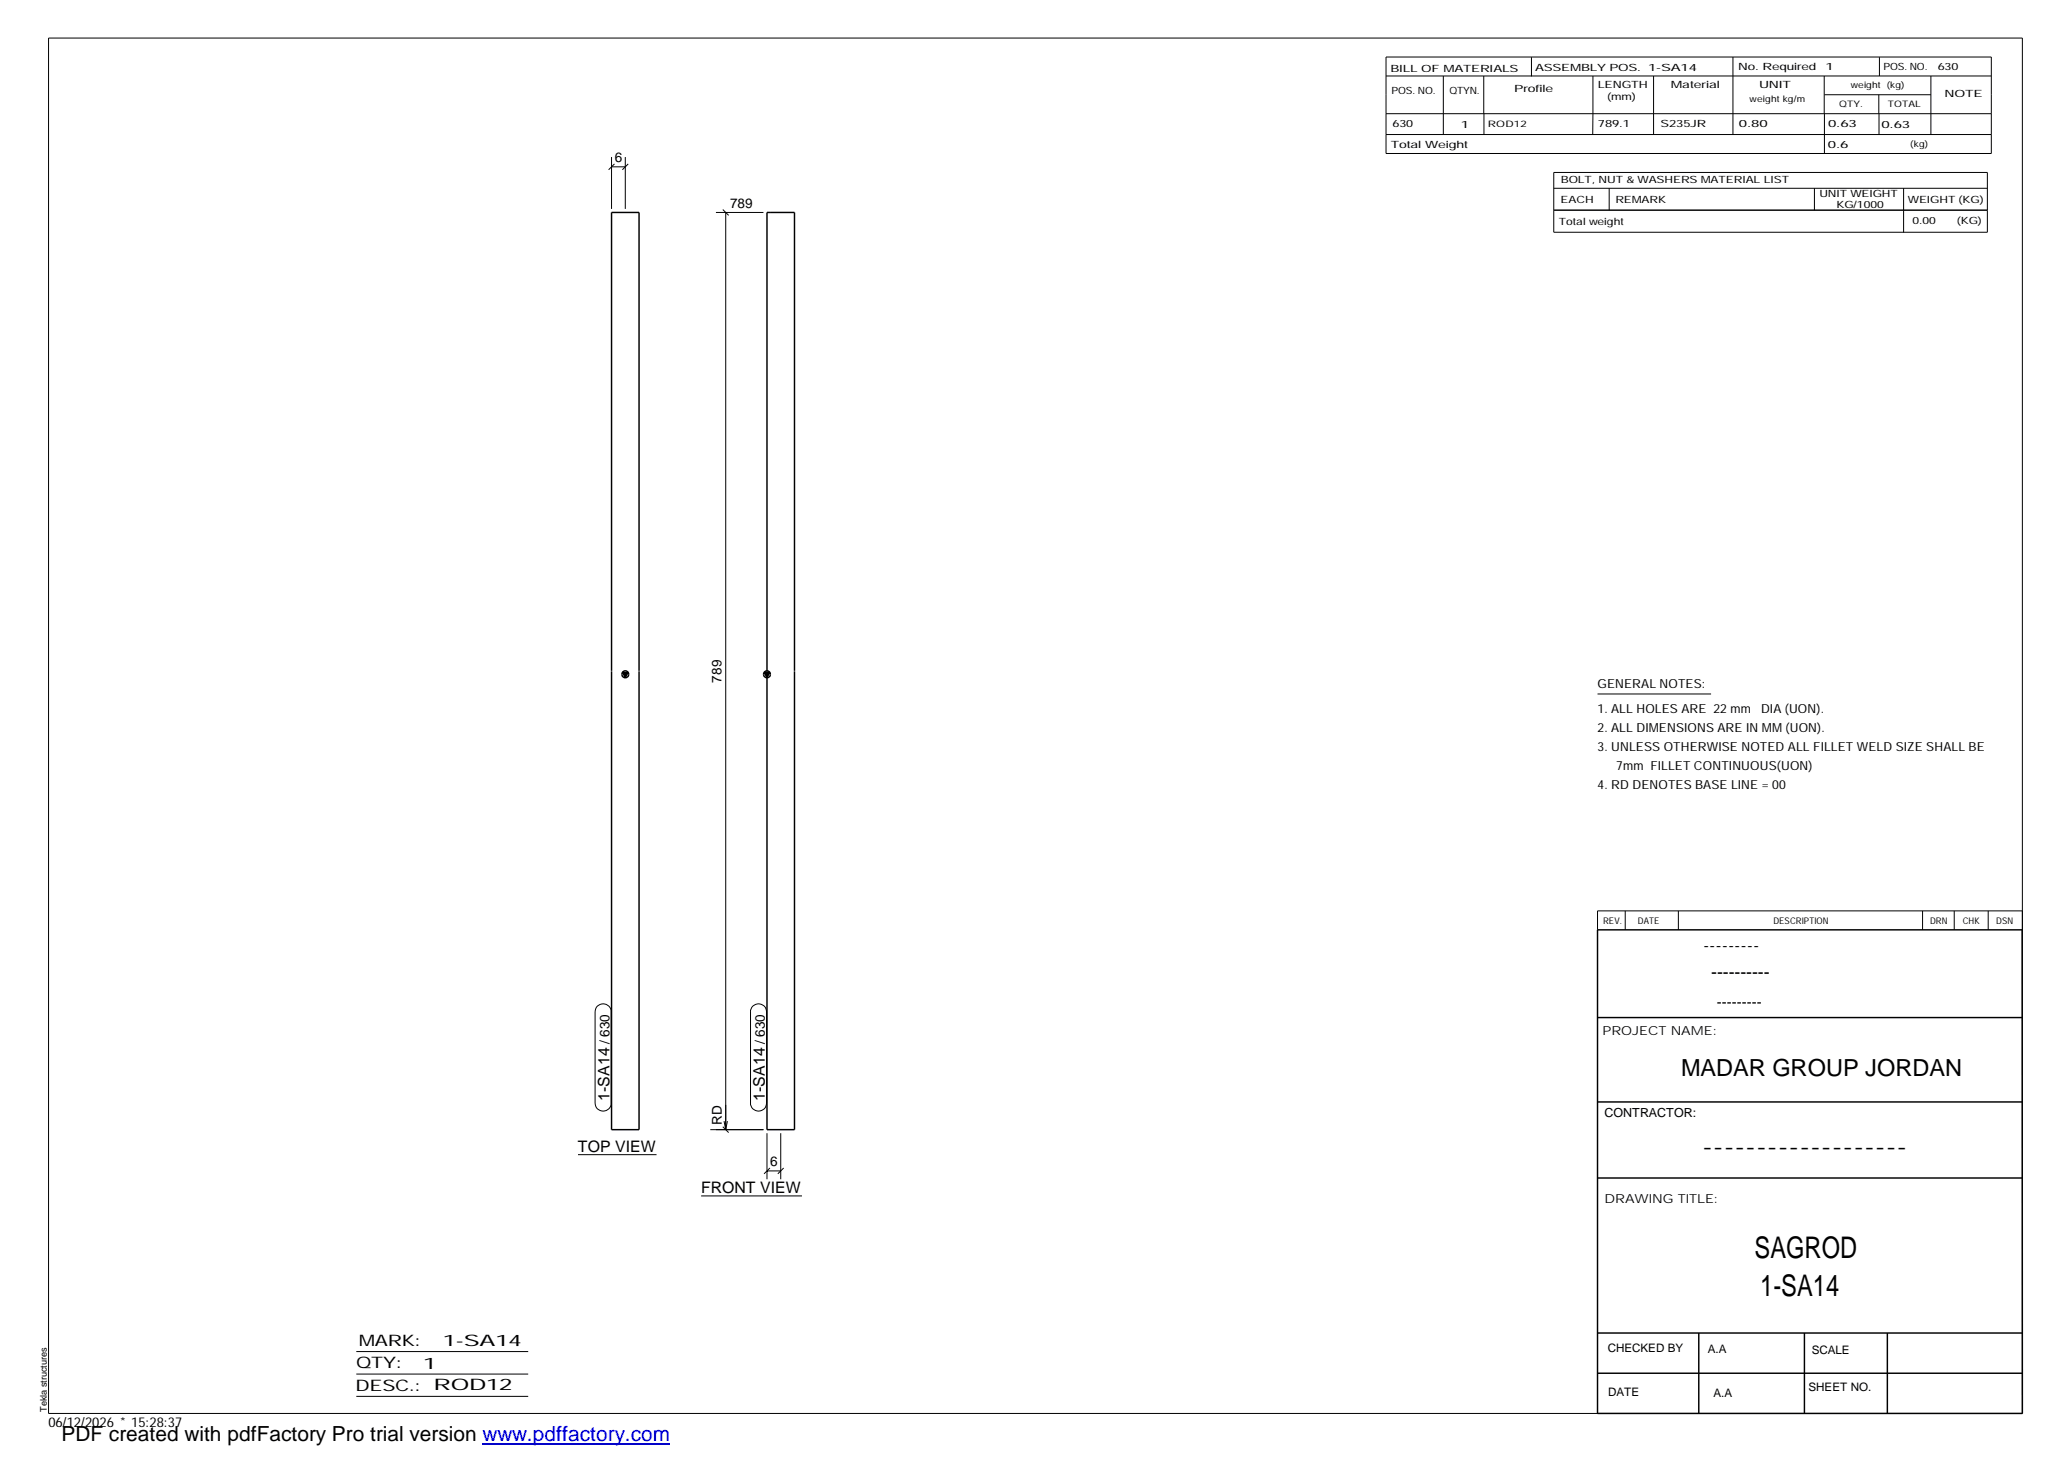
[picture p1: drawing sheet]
<svg xmlns="http://www.w3.org/2000/svg" width="420mm" height="297mm" viewBox="0 0 420 297" stroke-linecap="round" stroke-linejoin="round" font-family="sans-serif">
<defs><g id="words">
<g font-size="6.1">
<text x="356.5" y="255.5">SAGROD</text>
<text x="357.6" y="263.3">1-SA14</text>
</g>
<text font-size="4.8" x="341.5" y="218.6">MADAR GROUP JORDAN</text>
<text font-size="4.2" x="12.5" y="292.7">PDF created with pdfFactory Pro trial version www.pdffactory.com</text>
<g font-size="3.6">
<text x="346.1" y="193.2">---------</text>
<text x="347.7" y="198.6">----------</text>
<text x="345.8" y="234.2">-------------------</text>
</g>
<g font-size="3.2">
<text x="123.8" y="223.7" transform="rotate(-90 123.8 223.7)">1-SA14</text>
<text x="155.4" y="223.7" transform="rotate(-90 155.4 223.7)">1-SA14</text>
<text x="117.4" y="234">TOP VIEW</text>
<text x="142.5" y="242.4">FRONT VIEW</text>
<text x="72.9" y="273.5">MARK:</text>
<text x="90" y="273.5">1-SA14</text>
<text x="72.4" y="278">QTY:</text>
<text x="86" y="278.1">1</text>
<text x="72.2" y="282.6">DESC.:</text>
<text x="88.1" y="282.4">ROD12</text>
</g>
<text font-size="3" x="348.8" y="204.5">---------</text>
<g font-size="2.8">
<text x="124.9" y="33">6</text>
<text x="148.3" y="42.3">789</text>
<text x="146.6" y="138.7" transform="rotate(-90 146.6 138.7)">789</text>
<text x="123.8" y="212.1" transform="rotate(-90 123.8 212.1)">/ 630</text>
<text x="155.4" y="212.1" transform="rotate(-90 155.4 212.1)">/ 630</text>
<text x="146.6" y="228.5" transform="rotate(-90 146.6 228.5)">RD</text>
<text x="156.5" y="237">6</text>
<text x="9.8" y="290">06/12/2026 * 15:28:37</text>
</g>
<g font-size="2.5">
<text x="324.6" y="139.9">GENERAL NOTES:</text>
<text x="324.6" y="148.7">2. ALL DIMENSIONS ARE IN MM (UON).</text>
<text x="324.6" y="144.9">1. ALL HOLES ARE 22 mm</text>
<text x="357.8" y="144.9">DIA (UON).</text>
<text x="324.6" y="152.5">3. UNLESS OTHERWISE NOTED ALL FILLET WELD SIZE SHALL BE</text>
<text x="324.6" y="160.2">4. RD DENOTES BASE LINE = 00</text>
<text x="328.4" y="156.4">7mm FILLET CONTINUOUS(UON)</text>
<text x="325.6" y="210.3">PROJECT NAME:</text>
<text x="326" y="226.9">CONTRACTOR:</text>
<text x="326" y="244.4">DRAWING TITLE:</text>
</g>
<g font-size="2.4">
<text x="326.7" y="274.7">CHECKED BY</text>
<text x="347" y="275">A.A</text>
<text x="368.1" y="275.1">SCALE</text>
<text x="326.7" y="283.6">DATE</text>
<text x="348.1" y="283.9">A.A</text>
<text x="367.5" y="282.6">SHEET NO.</text>
</g>
<g font-size="2">
<text x="282.5" y="14.6">BILL OF MATERIALS</text>
<text x="311.9" y="14.4">ASSEMBLY POS.</text>
<text x="324.6" y="17.9">LENGTH</text>
<text x="334.9" y="14.4">1-SA14</text>
<text x="339.5" y="17.9">Material</text>
<text x="353.1" y="14.2">No. Required</text>
<text x="357.4" y="17.9">UNIT</text>
<text x="370.9" y="14.2">1</text>
<text x="382.7" y="14.2">POS. NO.</text>
<text x="393.7" y="14.3">630</text>
<text x="282.7" y="19.1">POS. NO.</text>
<text x="294.5" y="19">QTYN.</text>
<text x="307.6" y="18.7">Profile</text>
<text x="326.5" y="20.4">(mm)</text>
<text x="395.1" y="19.6">NOTE</text>
<text x="282.9" y="25.8">630</text>
<text x="296.8" y="26">1</text>
<text x="324.7" y="25.9">789.1</text>
<text x="337.4" y="25.9">S235JR</text>
<text x="353.3" y="25.9">0.80</text>
<text x="371.4" y="25.9">0.63</text>
<text x="382.3" y="25.9">0.63</text>
<text x="282.6" y="30.1">Total Weight</text>
<text x="371.4" y="30">0.6</text>
<text x="317.1" y="41.3">EACH</text>
<text x="317.1" y="37.2">BOLT, NUT &amp; WASHERS MATERIAL LIST</text>
<text x="328.2" y="41.3">REMARK</text>
<text x="369.7" y="40.1">UNIT WEIGHT</text>
<text x="387.6" y="41.2">WEIGHT (KG)</text>
<text x="316.7" y="45.7">Total weight</text>
<text x="373.1" y="42.2">KG/1000</text>
<text x="388.6" y="45.6">0.00</text>
<text x="397.6" y="45.5">(KG)</text>
</g>
<g font-size="1.9">
<text x="325.7" y="187.8">REV.</text>
<text x="332.8" y="187.6">DATE</text>
<text x="360.3" y="187.7">DESCRIPTION</text>
<text x="392.1" y="187.6">DRN</text>
<text x="398.8" y="187.6">CHK</text>
<text x="405.6" y="187.7">DSN</text>
<text x="9.5" y="286.8" transform="rotate(-90 9.5 286.8)">Tekla structures</text>
</g>
<g font-size="1.8">
<text x="376" y="17.9">weight (kg)</text>
<text x="355.5" y="20.7">weight kg/m</text>
<text x="373.6" y="21.7">QTY.</text>
<text x="383.5" y="21.8">TOTAL</text>
<text x="302.3" y="25.9">ROD12</text>
<text x="388.1" y="29.8">(kg)</text>
</g>
</g></defs>
<g fill="none" stroke="#000" stroke-width=".3">
<path d="M124.2 136.4v93.1h5.6v-93.1M124.2 136.3v-93.1h5.6v93.1M126.5 136.6h1.1l-.6 1.1zM155.3 136.6h1.1l-.6 1.1zM155.8 136.3v-93.1h5.6v93.1M155.8 136.4v93.1h5.6v-93.1M324.6 188.9h86.2l.1 98.3h-86.3zM324.6 206.7h86.3M324.6 239.3h86.3M324.6 223.9h86.3M324.6 270.8h86.3M324.6 279h86.3"/>
<path d="M345.1 270.8v16.4M366.6 270.8v16.4M383.5 270.8v16.4"/>
<circle cx="127" cy="137" r=".68"/>
<circle cx="155.8" cy="137" r=".7"/>
</g>
<path d="M126.5 136.6h1.1l-.6 1.1zM155.3 136.6h1.1l-.6 1.1z" fill="#000"/>
<g fill="none" stroke="#000" stroke-width=".2">
<path d="M9.9 7.7h401v279.5h-401zM281.6 11.6h123v19.6h-123zM281.6 15.4h123M293.2 15.4v11.9M301.5 15.4v7.7M311.1 11.6v3.9M323.6 15.4v11.9M336 15.4v11.9M352.1 11.6v15.7M370.6 15.4v7.7M370.7 19.2h21.6M381.7 19.2v3.9"/>
<path d="M381.8 11.6v3.8M392.3 15.4v11.9M124.2 33.9h2.8M124.2 31.9v10.5M124.8 33.3l-1.1 1.2M127 31.9v10.5M127.6 33.3l-1.2 1.2M281.6 23.1h123M281.6 27.3h123M301.5 23.1v4.2M315.7 35h88.1v12.2h-88.1zM315.7 38.3h88.1"/>
<path d="M326.9 38.3v4.4M368.6 38.3v4.4M370.7 23.1v8.1M381.8 23.1v4.2M386.8 38.3v8.9M145.5 43.2h9.6M146.9 42.6l1.1 1.2M147.4 43.2v186.3M315.7 42.7h88.1M324.6 141h23M330.2 185.1v3.8M341 185.1v3.8"/>
<path d="M390.6 185.1v3.8M397 185.1v3.8M403.9 185.1v3.8M410.9 185.1h-86.3v3.8M121.4 204.4a1.64 1.64 0 0 1 1.8-.3 1.64 1.64 0 0 1 1 1.5v18.5a1.63 1.63 0 0 1-1.7 1.6 1.63 1.63 0 0 1-1.6-1.6v-18.5l.1-.6zM153 204.4a1.65 1.65 0 0 1 1.7-.3 1.65 1.65 0 0 1 1 1.5v18.5a1.63 1.63 0 0 1-1.6 1.6 1.63 1.63 0 0 1-1.6-1.6v-18.8zM117.4 234.6h16M144.3 229.5h10.8M146.9 228.9l1.1 1.2M147.1 227.8l.3 1.7M147.8 227.8l-.4 1.7M155.8 237.9h2.8"/>
<path d="M155.8 230.2v9.4M156.4 237.3l-1.2 1.2M158.6 230.2v9.4M159.2 237.3l-1.2 1.2M142.5 243h20.4M72.4 274.6h34.9M72.4 279.2h34.9M72.4 283.7h34.9"/>
</g>
<path d="M98 293.3h38.2" fill="none" stroke="#00f" stroke-width=".3"/>
<use href="#words"/>
</svg>
